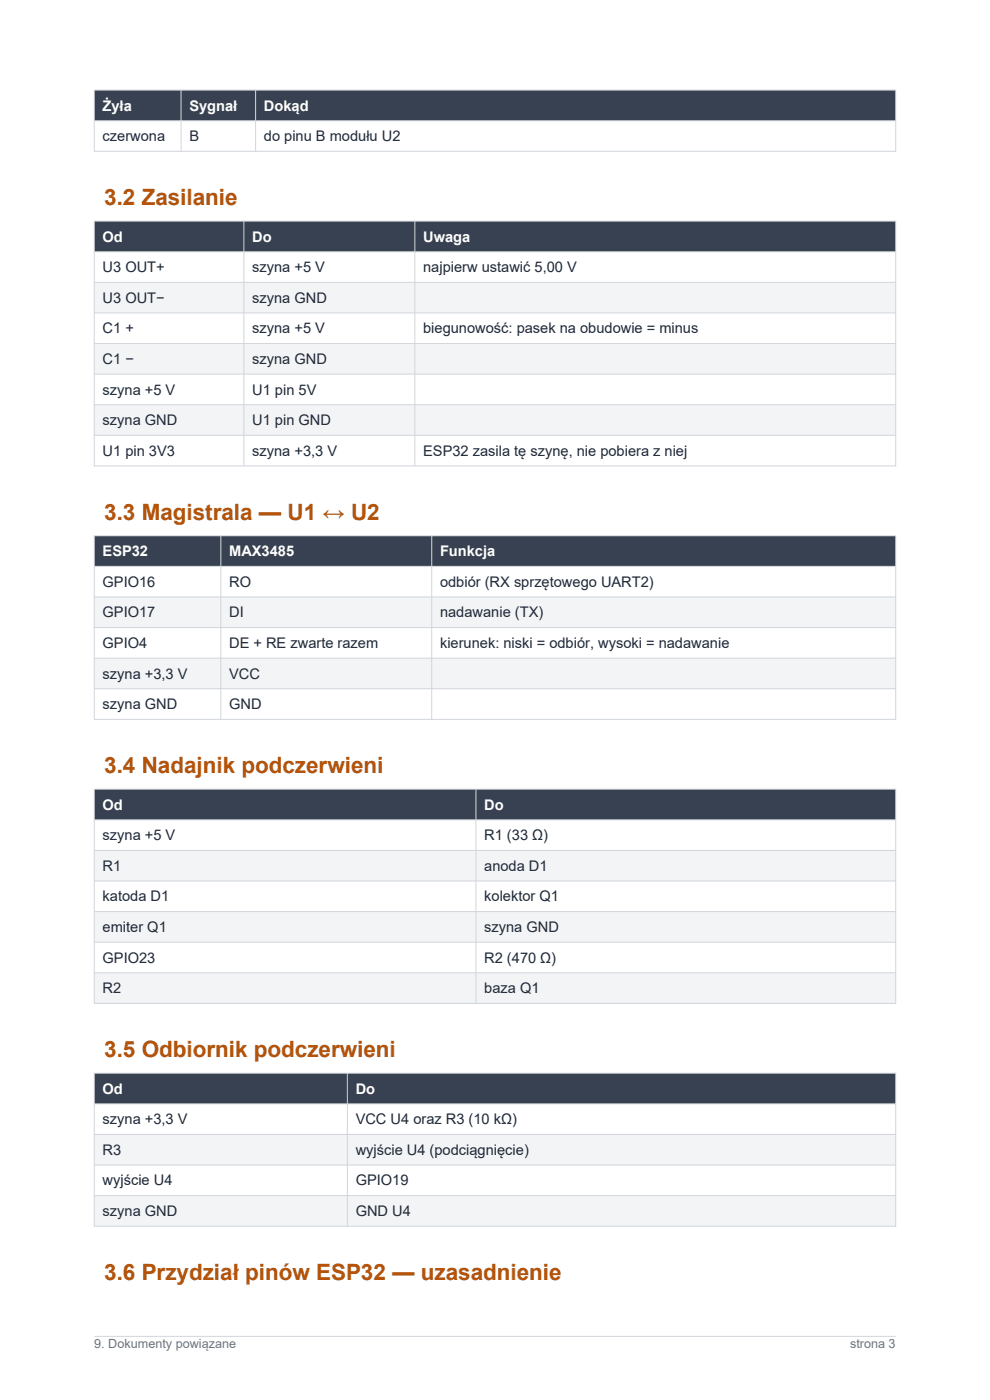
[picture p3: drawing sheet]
<svg xmlns="http://www.w3.org/2000/svg" width="210mm" height="297mm" viewBox="0 0 210 297" stroke-linecap="round" stroke-linejoin="round" font-family="sans-serif">
<defs><g id="words">
<g font-size="4.8" fill="#b45309">
<text x="22.1" y="43.6">3.2 Zasilanie</text>
<text x="22.1" y="110.3">3.3 Magistrala — U1 ↔ U2</text>
<text x="22.1" y="164.1">3.4 Nadajnik podczerwieni</text>
<text x="22.1" y="224.3">3.5 Odbiornik podczerwieni</text>
<text x="22.1" y="271.6">3.6 Przydział pinów ESP32 — uzasadnienie</text>
</g>
<g font-size="3.1" fill="#fff">
<text x="21.8" y="23.5">Żyła</text>
<text x="40.2" y="23.5">Sygnał</text>
<text x="56" y="23.5">Dokąd</text>
<text x="21.8" y="51.3">Od</text>
<text x="53.5" y="51.3">Do</text>
<text x="89.8" y="51.3">Uwaga</text>
<text x="21.8" y="118">ESP32</text>
<text x="48.6" y="118">MAX3485</text>
<text x="93.3" y="118">Funkcja</text>
<text x="21.8" y="171.8">Od</text>
<text x="102.7" y="171.8">Do</text>
<text x="21.8" y="232">Od</text>
<text x="75.4" y="232">Do</text>
</g>
<g font-size="3.1" fill="#1f2937">
<text x="21.8" y="29.9">czerwona</text>
<text x="40.2" y="29.9">B</text>
<text x="56" y="29.9">do pinu B modułu U2</text>
<text x="21.8" y="57.7">U3 OUT+</text>
<text x="53.5" y="57.7">szyna +5 V</text>
<text x="89.8" y="57.7">najpierw ustawić 5,00 V</text>
<text x="21.8" y="64.2">U3 OUT−</text>
<text x="53.5" y="64.2">szyna GND</text>
<text x="21.8" y="70.7">C1 +</text>
<text x="53.5" y="70.7">szyna +5 V</text>
<text x="89.8" y="70.7">biegunowość: pasek na obudowie = minus</text>
<text x="21.8" y="77.2">C1 −</text>
<text x="53.5" y="77.2">szyna GND</text>
<text x="21.8" y="83.7">szyna +5 V</text>
<text x="53.5" y="83.7">U1 pin 5V</text>
<text x="21.8" y="90.2">szyna GND</text>
<text x="53.5" y="90.2">U1 pin GND</text>
<text x="21.8" y="96.7">U1 pin 3V3</text>
<text x="53.5" y="96.7">szyna +3,3 V</text>
<text x="89.8" y="96.7">ESP32 zasila tę szynę, nie pobiera z niej</text>
<text x="21.8" y="124.5">GPIO16</text>
<text x="48.6" y="124.5">RO</text>
<text x="93.3" y="124.5">odbiór (RX sprzętowego UART2)</text>
<text x="21.8" y="131">GPIO17</text>
<text x="48.6" y="131">DI</text>
<text x="93.3" y="131">nadawanie (TX)</text>
<text x="21.8" y="137.5">GPIO4</text>
<text x="48.6" y="137.5">DE + RE zwarte razem</text>
<text x="93.3" y="137.5">kierunek: niski = odbiór, wysoki = nadawanie</text>
<text x="21.8" y="144">szyna +3,3 V</text>
<text x="48.6" y="144">VCC</text>
<text x="21.8" y="150.5">szyna GND</text>
<text x="48.6" y="150.5">GND</text>
<text x="21.8" y="178.3">szyna +5 V</text>
<text x="102.7" y="178.3">R1 (33 Ω)</text>
<text x="21.8" y="184.7">R1</text>
<text x="102.7" y="184.7">anoda D1</text>
<text x="21.8" y="191.2">katoda D1</text>
<text x="102.7" y="191.2">kolektor Q1</text>
<text x="21.8" y="197.7">emiter Q1</text>
<text x="102.7" y="197.7">szyna GND</text>
<text x="21.8" y="204.2">GPIO23</text>
<text x="102.7" y="204.2">R2 (470 Ω)</text>
<text x="21.8" y="210.7">R2</text>
<text x="102.7" y="210.7">baza Q1</text>
<text x="21.8" y="238.5">szyna +3,3 V</text>
<text x="75.4" y="238.5">VCC U4 oraz R3 (10 kΩ)</text>
<text x="21.8" y="245">R3</text>
<text x="75.4" y="245">wyjście U4 (podciągnięcie)</text>
<text x="21.8" y="251.5">wyjście U4</text>
<text x="75.4" y="251.5">GPIO19</text>
<text x="21.8" y="258">szyna GND</text>
<text x="75.4" y="258">GND U4</text>
</g>
<g font-size="2.7" fill="#6b7280">
<text x="20" y="286">9. Dokumenty powiązane</text>
<text x="180.3" y="286">strona 3</text>
</g>
</g></defs>
<path d="M20 283.5h170" fill="none" stroke="#d1d5db" stroke-width=".21"/>
<path d="M20 19.1h170v6.5h-170z" fill-rule="evenodd" fill="#374151"/>
<path d="M20 25.6h170v6.5h-170z" fill-rule="evenodd" fill="#fff"/>
<path d="M20 19.1h170v13h-170zM38.4 19.1v13M54.2 19.1v13M20 25.6h170" fill="none" stroke="#d1d5db" stroke-width=".21"/>
<path d="M20 46.9h170v6.5h-170z" fill-rule="evenodd" fill="#374151"/>
<path d="M20 53.4h170v6.5h-170z" fill-rule="evenodd" fill="#fff"/>
<path d="M20 59.9h170v6.5h-170z" fill-rule="evenodd" fill="#f3f4f6"/>
<path d="M20 66.4h170v6.5h-170z" fill-rule="evenodd" fill="#fff"/>
<path d="M20 72.9h170v6.5h-170z" fill-rule="evenodd" fill="#f3f4f6"/>
<path d="M20 79.4h170v6.5h-170z" fill-rule="evenodd" fill="#fff"/>
<path d="M20 85.9h170v6.5h-170z" fill-rule="evenodd" fill="#f3f4f6"/>
<path d="M20 92.4h170v6.4h-170z" fill-rule="evenodd" fill="#fff"/>
<path d="M20 46.9h170v51.9h-170zM20 53.4h170M20 59.9h170M51.7 46.9v51.9M88 46.9v51.9M20 66.4h170M20 72.9h170M20 79.4h170M20 85.9h170M20 92.4h170" fill="none" stroke="#d1d5db" stroke-width=".21"/>
<path d="M20 113.7h170v6.5h-170z" fill-rule="evenodd" fill="#374151"/>
<path d="M20 120.2h170v6.4h-170z" fill-rule="evenodd" fill="#fff"/>
<path d="M20 126.6h170v6.5h-170z" fill-rule="evenodd" fill="#f3f4f6"/>
<path d="M20 133.1h170v6.5h-170z" fill-rule="evenodd" fill="#fff"/>
<path d="M20 139.6h170v6.5h-170z" fill-rule="evenodd" fill="#f3f4f6"/>
<path d="M20 146.1h170v6.5h-170z" fill-rule="evenodd" fill="#fff"/>
<path d="M20 113.7h170v38.9h-170zM46.8 113.7v38.9M91.6 113.7v38.9M20 120.2h170M20 126.6h170M20 133.1h170M20 139.6h170M20 146.1h170" fill="none" stroke="#d1d5db" stroke-width=".21"/>
<path d="M20 167.4h170v6.5h-170z" fill-rule="evenodd" fill="#374151"/>
<path d="M20 173.9h170v6.5h-170z" fill-rule="evenodd" fill="#fff"/>
<path d="M20 180.4h170v6.5h-170z" fill-rule="evenodd" fill="#f3f4f6"/>
<path d="M20 186.9h170v6.5h-170z" fill-rule="evenodd" fill="#fff"/>
<path d="M20 193.4h170v6.5h-170z" fill-rule="evenodd" fill="#f3f4f6"/>
<path d="M20 199.9h170v6.5h-170z" fill-rule="evenodd" fill="#fff"/>
<path d="M20 206.4h170v6.5h-170z" fill-rule="evenodd" fill="#f3f4f6"/>
<path d="M20 167.4h170v45.5h-170zM20 173.9h170M101 167.4v45.5M20 180.4h170M20 186.9h170M20 193.4h170M20 199.9h170M20 206.4h170" fill="none" stroke="#d1d5db" stroke-width=".21"/>
<path d="M20 227.7h170v6.5h-170z" fill-rule="evenodd" fill="#374151"/>
<path d="M20 234.2h170v6.5h-170z" fill-rule="evenodd" fill="#fff"/>
<path d="M20 240.7h170v6.5h-170z" fill-rule="evenodd" fill="#f3f4f6"/>
<path d="M20 247.2h170v6.4h-170z" fill-rule="evenodd" fill="#fff"/>
<path d="M20 253.6h170v6.5h-170z" fill-rule="evenodd" fill="#f3f4f6"/>
<path d="M20 227.7h170v32.4h-170zM20 234.2h170M73.7 227.7v32.4M20 240.7h170M20 247.2h170M20 253.6h170" fill="none" stroke="#d1d5db" stroke-width=".21"/>
<use href="#words"/>
</svg>
